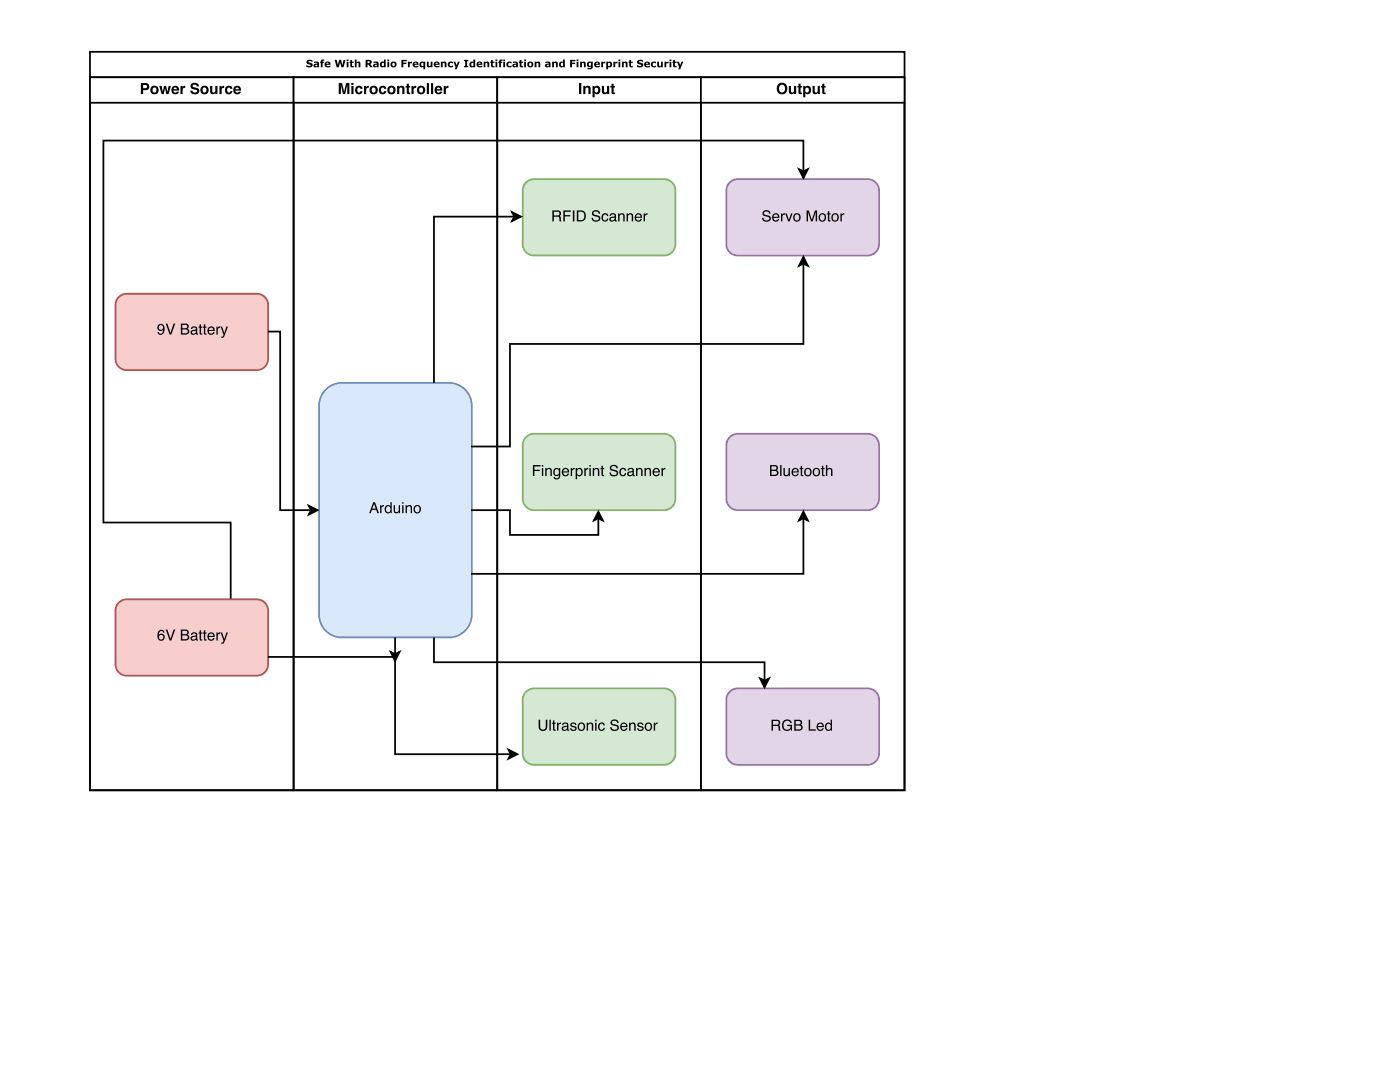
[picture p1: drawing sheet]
<svg xmlns="http://www.w3.org/2000/svg" width="279mm" height="216mm" viewBox="0 0 279 216" stroke-linecap="round" stroke-linejoin="round" font-family="sans-serif">
<path d="M18 10.3h162.5v5.1h-162.5zM18 15.4v142.3h162.5v-142.3" fill="none" stroke="#000" stroke-width=".35"/>
<path d="M61.3 12l.5-.1 .5 .1v.4l-.3-.2-.4 .1v.1l.2 .1a.5 .5 0 0 1 .6 .6 .5 .5 0 0 1-.7 .3l-.6-.1v-.3l.5 .2 .4-.1v-.2h-.2a.49 .49 0 0 1-.6-.3 .49 .49 0 0 1 .1-.6zM62.9 13l.1 .2 .3-.1v-.2zM62.7 12.3a.69 .69 0 0 1 1 .4v.7h-.4v-.1a.41 .41 0 0 1-.5 .1 .41 .41 0 0 1-.2-.5 .41 .41 0 0 1 .6-.2l.1-.1h-.6zM64.1 12l.6-.1v.2l-.3 .1 .2 .1v.2h-.2v.9h-.4v-.9h-.1zM64.9 12.4a.59 .59 0 0 1 .7-.1 .59 .59 0 0 1 .4 .6h-.9a.51 .51 0 0 0 .8 .2v.3a.68 .68 0 0 1-.9-.1 .68 .68 0 0 1-.1-.9zM65.2 12.5l-.1 .2h.5l-.1-.2zM66.8 11.9h.4l.2 1.1 .3-1.1h.4l.2 1.1 .3-1.1h.4l-.4 1.5h-.5l-.2-.9-.3 .9h-.4zM69.2 12.3h.3v1.1h-.3zM69.2 11.9h.4v.2h-.4zM69.9 12h.4v.3h.3v.2h-.3v.6l.3 .1a.35 .35 0 0 1-.4 .3 .35 .35 0 0 1-.3-.4v-.6h-.1zM70.8 11.9h.4v.5a.43 .43 0 0 1 .4-.1 .43 .43 0 0 1 .3 .4v.7h-.3v-.7l-.2-.1h-.2v.8h-.4zM73.3 12.2v.4h.2a.25 .25 0 0 0 .3-.3 .25 .25 0 0 0-.5-.1zM73 11.9h.6a.45 .45 0 0 1 .6 .3 .45 .45 0 0 1-.3 .6l.5 .6h-.5l-.4-.5h-.2v.5h-.3zM74.8 13l.1 .2 .3-.1v-.2zM74.5 12.3h.1a.69 .69 0 0 1 1 .4v.7h-.4v-.1a.41 .41 0 0 1-.5 .1 .41 .41 0 0 1-.2-.5 .41 .41 0 0 1 .6-.2l.1-.1h-.7zM76 12.4l.2-.1 .4 .1v-.5h.4v1.5h-.4v-.1a.54 .54 0 0 1-.8-.1 .54 .54 0 0 1 .2-.8zM76.3 12.6a.31 .31 0 0 0-.1 .5 .31 .31 0 0 0 .4 0v-.5zM77.3 12.3h.4v1.1h-.4zM77.3 11.9h.4v.2h-.4zM77.9 12.9a.61 .61 0 0 1 1.2 0 .61 .61 0 0 1-1.2 0zM78.4 12.6a.33 .33 0 0 0-.1 .5 .33 .33 0 0 0 .5 0 .33 .33 0 0 0-.1-.5zM80.1 11.9h1.1v.3h-.7v.3h.6v.3h-.6v.6h-.4zM81.4 12.3h.4v.2l.4-.2v.3l-.4 .1v.7h-.4zM82.5 12.4a.59 .59 0 0 1 .7-.1 .59 .59 0 0 1 .3 .6h-.8a.51 .51 0 0 0 .8 .2v.3a.68 .68 0 0 1-.9-.1 .68 .68 0 0 1-.1-.9zM82.8 12.5l-.1 .2h.5l-.2-.2zM83.8 12.4l.3-.1h.8v1.5h-.4v-.5a.55 .55 0 0 1-.8-.1 .55 .55 0 0 1 .1-.8zM84.1 12.6a.31 .31 0 0 0 0 .5 .31 .31 0 0 0 .4 0v-.5zM85.2 12.3h.3l.1 .7 .1 .2 .2-.1v-.8h.4v1.1h-.4v-.1a.43 .43 0 0 1-.4 .1 .43 .43 0 0 1-.3-.4zM86.7 12.4a.59 .59 0 0 1 .7-.1 .59 .59 0 0 1 .3 .6h-.8a.51 .51 0 0 0 .8 .2v.3a.68 .68 0 0 1-.9-.1 .68 .68 0 0 1-.1-.9zM87 12.5l-.1 .2h.5l-.1-.2zM88 12.3h.3v.1a.43 .43 0 0 1 .5-.1 .43 .43 0 0 1 .3 .4v.7h-.4v-.7l-.1-.1h-.3v.8h-.3zM89.5 12.4l.7-.1 .2 .1v.3a.36 .36 0 0 0-.6-.1 .36 .36 0 0 0 0 .5 .36 .36 0 0 0 .6 0v.3a.64 .64 0 0 1-.9-.1 .64 .64 0 0 1 0-.9zM90.5 12.3h.4l.2 .7 .3-.7h.4l-.7 1.5h-.4l.2-.4zM92.6 11.9h.9v.3h-.3v1h.3v.2h-.9v-.2h.2v-1h-.2zM93.8 12.4l.3-.1 .4 .1v-.5h.3v1.5h-.3v-.1a.54 .54 0 0 1-.8-.1 .54 .54 0 0 1 .1-.8zM94.1 12.6a.31 .31 0 0 0-.1 .5 .31 .31 0 0 0 .5 0v-.5zM95.3 12.4a.59 .59 0 0 1 .6-.1 .59 .59 0 0 1 .4 .6h-.8a.51 .51 0 0 0 .7 .2v.3a.68 .68 0 0 1-.9-.1 .68 .68 0 0 1 0-.9zM95.5 12.5v.2h.4l-.1-.2zM96.5 12.3h.4v.1a.43 .43 0 0 1 .5-.1 .43 .43 0 0 1 .2 .4v.7h-.3v-.7l-.2-.1h-.2v.8h-.4zM98 12h.3v.3h.4v.2h-.4l.1 .6 .3 .1a.35 .35 0 0 1-.4 .3 .35 .35 0 0 1-.3-.4v-.6h-.2zM98.9 12.3h.3v1.1h-.3zM98.9 11.9h.4v.2h-.4zM99.7 12l.6-.1v.2l-.3 .1 .2 .1v.2h-.2v.9h-.4v-.9h-.1zM100.4 12.3h.4v1.1h-.4zM100.4 11.9h.4v.2h-.4zM101.3 12.4l.6-.1 .2 .1v.3a.36 .36 0 0 0-.5-.1 .36 .36 0 0 0 0 .5 .36 .36 0 0 0 .5 0v.3a.64 .64 0 0 1-.9-.1 .64 .64 0 0 1 .1-.9zM102.6 13l.1 .2 .3-.1v-.2zM102.3 12.3h.1a.69 .69 0 0 1 1 .4v.7h-.4v-.1a.41 .41 0 0 1-.5 .1 .41 .41 0 0 1-.2-.5 .41 .41 0 0 1 .6-.2l.1-.1h-.7zM103.7 12h.4v.3h.3v.2h-.3v.6l.3 .1a.35 .35 0 0 1-.4 .3 .35 .35 0 0 1-.3-.4v-.6h-.1zM104.6 12.3h.4v1.1h-.4zM104.6 11.9h.4v.2h-.4zM105.2 12.9a.61 .61 0 0 1 1.2 0 .61 .61 0 0 1-1.2 0zM105.7 12.6a.33 .33 0 0 0-.1 .5 .33 .33 0 0 0 .5 0 .33 .33 0 0 0-.1-.5zM106.7 12.3h.4v.1a.43 .43 0 0 1 .4-.1 .43 .43 0 0 1 .3 .4v.7h-.3l-.1-.7-.1-.1h-.2v.8h-.4zM109.1 13l.1 .2 .3-.1v-.2zM108.9 12.3a.69 .69 0 0 1 1 .4v.7h-.4v-.1a.41 .41 0 0 1-.5 .1 .41 .41 0 0 1-.2-.5 .41 .41 0 0 1 .6-.2l.1-.1h-.6zM110.2 12.3h.4v.1a.43 .43 0 0 1 .4-.1 .43 .43 0 0 1 .3 .4v.7h-.3l-.1-.7-.1-.1h-.2v.8h-.4zM111.7 12.4l.3-.1 .4 .1v-.5h.3v1.5h-.3v-.1a.54 .54 0 0 1-.8-.1 .54 .54 0 0 1 .1-.8zM112 12.6a.31 .31 0 0 0-.1 .5 .31 .31 0 0 0 .5 0v-.5zM113.8 11.9h1v.3h-.6v.3h.6v.3h-.6v.6h-.4zM115.1 12.3h.3v1.1h-.3zM115.1 11.9h.3v.2h-.3zM115.8 12.3h.3v.1a.43 .43 0 0 1 .5-.1 .43 .43 0 0 1 .3 .4v.7h-.4v-.7l-.2-.1h-.2v.8h-.3zM117.3 12.4l.2-.1h.8v1a.69 .69 0 0 1-1 .5v-.3l.5 .1 .1-.3a.54 .54 0 0 1-.7-.1 .54 .54 0 0 1 .1-.8zM117.6 12.6a.29 .29 0 0 0-.1 .4 .29 .29 0 0 0 .4 .1v-.5zM118.7 12.4a.59 .59 0 0 1 .7-.1 .59 .59 0 0 1 .3 .6h-.8a.51 .51 0 0 0 .8 .2v.3a.68 .68 0 0 1-.9-.1 .68 .68 0 0 1-.1-.9zM119 12.5l-.1 .2h.5l-.1-.2zM120 12.3h.3v.2l.5-.2v.3l-.5 .1v.7h-.3zM121 12.3h.4v.1a.55 .55 0 0 1 .8 .3 .55 .55 0 0 1-.5 .7h-.3v.4h-.4zM121.4 12.6v.6a.31 .31 0 0 0 .4-.3 .31 .31 0 0 0-.4-.3zM122.4 12.3h.4v.2l.4-.2v.3l-.4 .1v.7h-.4zM123.4 12.3h.4v1.1h-.4zM123.4 11.9h.4v.2h-.4zM124.1 12.3h.4v.1a.43 .43 0 0 1 .5-.1 .43 .43 0 0 1 .2 .4v.7h-.3v-.7l-.2-.1h-.2v.8h-.4zM125.6 12h.3v.3h.4v.2h-.4l.1 .6 .3 .1a.35 .35 0 0 1-.4 .3 .35 .35 0 0 1-.3-.4v-.6h-.2zM127.3 12l.5-.1 .5 .1v.4l-.4-.2-.3 .1v.1l.2 .1a.5 .5 0 0 1 .6 .6 .5 .5 0 0 1-.7 .3l-.6-.1v-.3l.5 .2 .4-.1v-.2h-.3a.49 .49 0 0 1-.5-.3 .49 .49 0 0 1 .1-.6zM128.7 12.4a.59 .59 0 0 1 .7-.1 .59 .59 0 0 1 .3 .6h-.8a.51 .51 0 0 0 .8 .2v.3a.68 .68 0 0 1-.9-.1 .68 .68 0 0 1-.1-.9zM129 12.5l-.1 .2h.5l-.2-.2zM130.1 12.4l.7-.1 .1 .1v.3a.36 .36 0 0 0-.5-.1 .36 .36 0 0 0 0 .5 .36 .36 0 0 0 .5 0v.3a.64 .64 0 0 1-.8-.1 .64 .64 0 0 1 0-.9zM131.2 12.3h.3v.7l.2 .2 .2-.1v-.8h.4v1.1h-.4v-.1a.43 .43 0 0 1-.5 .1 .43 .43 0 0 1-.2-.4zM132.6 12.3h.4v.2l.4-.2v.3l-.4 .1v.7h-.4zM133.6 12.3h.4v1.1h-.4zM133.6 11.9h.4v.2h-.4zM134.3 12h.4v.3h.3v.2h-.3v.6l.3 .1a.35 .35 0 0 1-.4 .3 .35 .35 0 0 1-.3-.4v-.6h-.1zM135.1 12.3h.4l.2 .7 .3-.7h.4l-.7 1.5h-.3l.1-.4z" fill="#000"/>
<path d="M18 15.4h40.6v5.1h-40.6z" fill="#fff"/>
<path d="M18 15.4h40.6v5.1h-40.6zM18 20.5v137.2h40.6v-137.2" fill="none" stroke="#000" stroke-width=".35"/>
<path d="M28.6 17v.6h.4a.32 .32 0 0 0 .3-.3 .32 .32 0 0 0-.3-.3zM28.1 16.6h1a.7 .7 0 0 1 .7 .7 .7 .7 0 0 1-.8 .7h-.4v.8h-.5zM30.5 17.6a.47 .47 0 0 0 0 .6 .47 .47 0 0 0 .6 .1 .47 .47 0 0 0 .1-.6 .47 .47 0 0 0-.7-.1zM30 18a.86 .86 0 0 1 1.7 0 .86 .86 0 0 1-1.7 0zM31.8 17.1h.4l.3 1.2 .2-1.2h.5l.2 1.2 .3-1.2h.4l-.5 1.7h-.4l-.3-1.2-.2 1.2h-.5zM34.7 17.5l-.1 .3h.7l-.2-.3zM34.4 17.3a.79 .79 0 0 1 1-.1 .79 .79 0 0 1 .3 .9h-1.1l.3 .4 .8-.2a.84 .84 0 0 1-1.2 .3 .84 .84 0 0 1-.1-1.3zM36 17.1h.4v.3l.2-.2 .4-.1v.4a.43 .43 0 0 0-.6 .5v.8h-.4zM38.2 16.7a.91 .91 0 0 1 1.5 .5h-.4a.37 .37 0 0 0-.5-.4 .37 .37 0 0 0-.3 .5 1.12 1.12 0 0 1 1.3 .8 .92 .92 0 0 1-.9 .7 .92 .92 0 0 1-.9-.7h.4a.46 .46 0 0 0 .5 .4 .46 .46 0 0 0 .4-.4l-.2-.2a.91 .91 0 0 1-1.1-.9zM40.5 17.6a.47 .47 0 0 0-.1 .6 .47 .47 0 0 0 .7 .1 .47 .47 0 0 0 .1-.6 .47 .47 0 0 0-.7-.1zM40 18a.86 .86 0 0 1 1.7 0 .86 .86 0 0 1-1.7 0zM41.9 17.1h.5v1.1l.2 .3 .4-.3v-1.1h.4v1.7h-.4v-.2a.58 .58 0 0 1-.7 .2 .58 .58 0 0 1-.4-.7zM43.8 17.1h.4v.3l.2-.2 .3-.1v.4a.43 .43 0 0 0-.5 .5v.8h-.4zM45.1 17.3a.75 .75 0 0 1 .8-.2 .75 .75 0 0 1 .5 .6l-.5-.1a.39 .39 0 0 0-.5 0 .39 .39 0 0 0 0 .5l.3 .4 .3-.3h.4a.8 .8 0 0 1-1.1 .5 .8 .8 0 0 1-.3-1.2zM47.1 17.5l-.1 .3h.7l-.3-.3zM46.8 17.3a.79 .79 0 0 1 .9-.1 .79 .79 0 0 1 .4 .9h-1.1l.2 .4 .9-.2a.84 .84 0 0 1-1.3 .3 .84 .84 0 0 1 0-1.3z" fill="#000"/>
<path d="M23.7 59.3l1-.6 .6-.1h25.9a2.29 2.29 0 0 1 2.3 2.3v10.7a2.29 2.29 0 0 1-2.3 2.2h-25.9a2.29 2.29 0 0 1-2.3-2.2v-10.7l.1-.6z" fill="#f8cecc"/>
<path d="M23.7 59.3l1-.6 .6-.1h25.9a2.29 2.29 0 0 1 2.3 2.3v10.7a2.29 2.29 0 0 1-2.3 2.2h-25.9a2.29 2.29 0 0 1-2.3-2.2v-10.7l.1-.6z" fill="none" stroke="#b85450" stroke-width=".35"/>
<path d="M31.6 64.8a.82 .82 0 0 1 1 0 .82 .82 0 0 1 .2 1.1 .74 .74 0 0 1-.4 .9 .74 .74 0 0 1-.9-.4l-.1-.2h.3a.42 .42 0 0 0 .5 .4 .42 .42 0 0 0 .3-.5l.1-.3a.69 .69 0 0 1-1 0 .69 .69 0 0 1 0-1zM31.7 65.3a.45 .45 0 0 0 .9 0 .45 .45 0 0 0-.9 0zM33.1 64.6h.3l.6 1.8 .6-1.8h.4l-.8 2.1h-.3zM36.4 64.8v.7h.5a.35 .35 0 0 0 .5-.4 .35 .35 0 0 0-.5-.3zM36.4 65.7v.8h.6a.4 .4 0 0 0 .5-.4 .4 .4 0 0 0-.5-.4zM36.1 64.6h.9a.54 .54 0 0 1 .6 .3 .54 .54 0 0 1-.2 .7 .62 .62 0 0 1 .4 .7 .62 .62 0 0 1-.8 .4h-.9zM38.3 66.2a.38 .38 0 0 0 .5 .3 .38 .38 0 0 0 .2-.5zM38.2 65.3a.71 .71 0 0 1 1.2 .3v.9l.1 .1v.2h-.1a.45 .45 0 0 0-.7 0 .49 .49 0 0 1-.7-.4 .49 .49 0 0 1 .5-.6l.6-.1a.36 .36 0 0 0-.4-.4 .36 .36 0 0 0-.3 .3h-.3zM39.8 64.7h.3v.5h.3v.2h-.3v1l.3 .1v.2a.38 .38 0 0 1-.6-.3v-1h-.2v-.2h.2zM40.7 64.7h.3v.5h.2v.2h-.2v1l.2 .1v.2a.38 .38 0 0 1-.5-.3v-1h-.2v-.2h.2zM41.6 65.4a.73 .73 0 0 1 .9-.2 .73 .73 0 0 1 .4 .8h-1.2a.45 .45 0 0 0 .3 .6 .45 .45 0 0 0 .6-.4h.2a.78 .78 0 0 1-1.1 .5 .78 .78 0 0 1-.2-1.2zM41.8 65.5l-.1 .3h.9l-.3-.4zM43.2 65.2h.2v.2l.3-.3h.3v.3a.43 .43 0 0 0-.5 .4v.9h-.3zM44 65.2h.3l.5 1.2 .4-1.2h.3l-.7 1.7a.53 .53 0 0 1-.6 .5v-.3h.2l.2-.3z" fill="#000"/>
<path d="M23.7 120.2l1-.6h.6h25.9a2.29 2.29 0 0 1 2.3 2.2v10.7a2.29 2.29 0 0 1-2.3 2.3h-25.9a2.29 2.29 0 0 1-2.3-2.3v-10.7l.1-.6z" fill="#f8cecc"/>
<path d="M23.7 120.2l1-.6h.6h25.9a2.29 2.29 0 0 1 2.3 2.2v10.7a2.29 2.29 0 0 1-2.3 2.3h-25.9a2.29 2.29 0 0 1-2.3-2.3v-10.7l.1-.6z" fill="none" stroke="#b85450" stroke-width=".35"/>
<path d="M31.7 125.9a.65 .65 0 0 1 .7-.3 .65 .65 0 0 1 .4 .6h-.2a.44 .44 0 0 0-.6-.3 .44 .44 0 0 0-.3 .5v.3a.71 .71 0 0 1 1 .1 .71 .71 0 0 1-.2 1 .71 .71 0 0 1-1-.4l-.1-.8zM31.7 127.1a.46 .46 0 0 0 .9 0 .46 .46 0 0 0-.9 0zM33.1 125.6h.3l.6 1.9 .6-1.9h.4l-.8 2.2h-.3zM36.4 125.8v.7h.5a.35 .35 0 0 0 .5-.3 .35 .35 0 0 0-.5-.4zM36.4 126.8v.7h.6a.4 .4 0 0 0 .5-.4 .4 .4 0 0 0-.5-.3zM36.1 125.6h.9a.54 .54 0 0 1 .6 .3 .54 .54 0 0 1-.2 .7 .62 .62 0 0 1 .4 .8 .62 .62 0 0 1-.8 .4h-.9zM38.3 127.2a.38 .38 0 0 0 .5 .4 .38 .38 0 0 0 .2-.6zM38.2 126.4a.71 .71 0 0 1 1.2 .2v.9l.1 .1v.2h-.1a.45 .45 0 0 0-.7 0 .49 .49 0 0 1-.7-.4 .49 .49 0 0 1 .5-.5l.6-.2a.36 .36 0 0 0-.4-.4 .36 .36 0 0 0-.3 .4h-.3zM39.8 125.7h.3v.5h.3v.2h-.3v1l.3 .2v.2a.38 .38 0 0 1-.6-.3v-1.1h-.2v-.2h.2zM40.7 125.7h.3v.5h.2v.2h-.2v1l.2 .2v.2a.38 .38 0 0 1-.5-.3v-1.1h-.2v-.2h.2zM41.6 126.4a.73 .73 0 0 1 .9-.2 .73 .73 0 0 1 .4 .9h-1.2a.45 .45 0 0 0 .3 .5 .45 .45 0 0 0 .6-.3h.2a.78 .78 0 0 1-1.1 .4 .78 .78 0 0 1-.2-1.1zM41.8 126.5l-.1 .4h.9l-.3-.5zM43.2 126.2h.2v.3l.3-.3h.3v.2a.43 .43 0 0 0-.5 .5v.9h-.3zM44 126.2h.3l.5 1.3 .4-1.3h.3l-.7 1.7a.53 .53 0 0 1-.6 .5v-.2h.2l.2-.4z" fill="#000"/>
<path d="M58.6 15.4h40.6v5.1h-40.6z" fill="#fff"/>
<path d="M58.6 15.4h40.6v5.1h-40.6zM58.6 20.5v137.2h40.6v-137.2" fill="none" stroke="#000" stroke-width=".35"/>
<path d="M67.6 16.6h.7l.4 1.7 .4-1.7h.6v2.2h-.4v-1.9l-.4 1.9h-.5l-.4-1.9v1.9h-.4zM70.1 16.6h.5v.4h-.5zM70.1 17.1h.5v1.7h-.5zM71.1 17.3a.75 .75 0 0 1 .7-.2 .75 .75 0 0 1 .6 .6l-.5-.1a.39 .39 0 0 0-.5 0 .39 .39 0 0 0-.1 .5l.3 .4 .3-.3h.5a.8 .8 0 0 1-1.2 .5 .8 .8 0 0 1-.2-1.2zM72.7 17.1h.4v.3l.1-.2 .4-.1v.4a.43 .43 0 0 0-.5 .5v.8h-.4zM74.3 17.6a.47 .47 0 0 0-.1 .6 .47 .47 0 0 0 .7 .1 .47 .47 0 0 0 0-.6 .47 .47 0 0 0-.6-.1zM73.7 18a.9 .9 0 0 1 1.8 0 .9 .9 0 0 1-1.8 0zM75.8 17.3a.75 .75 0 0 1 .8-.2 .75 .75 0 0 1 .5 .6l-.5-.1a.39 .39 0 0 0-.5 0 .39 .39 0 0 0 0 .5l.3 .4 .3-.3h.4a.8 .8 0 0 1-1.1 .5 .8 .8 0 0 1-.3-1.2zM77.8 17.6a.47 .47 0 0 0-.1 .6 .47 .47 0 0 0 .7 .1 .47 .47 0 0 0 .1-.6 .47 .47 0 0 0-.7-.1zM77.3 18a.86 .86 0 0 1 1.7 0 .86 .86 0 0 1-1.7 0zM79.3 17.1h.4v.3a.57 .57 0 0 1 .6-.3 .57 .57 0 0 1 .4 .6v1.1h-.4v-1.1l-.3-.2-.3 .3v1h-.4zM81.2 16.7h.4v.5h.3v.3h-.3v.9l.3 .1v.3l-.6-.1-.1-.1v-1.1h-.3v-.3h.3zM82.1 17.1h.4v.3l.2-.2 .4-.1v.4a.43 .43 0 0 0-.5 .5v.8h-.5zM83.8 17.6a.47 .47 0 0 0-.1 .6 .47 .47 0 0 0 .6 .1 .47 .47 0 0 0 .1-.6 .47 .47 0 0 0-.6-.1zM83.2 18a.86 .86 0 0 1 1.7 0 .86 .86 0 0 1-1.7 0zM85.2 16.6h.4v2.2h-.4zM86 16.6h.5v2.2h-.5zM87.3 17.5l-.1 .3h.6l-.2-.3zM86.9 17.3a.79 .79 0 0 1 1-.1 .79 .79 0 0 1 .4 .9h-1.1l.2 .4 .9-.2a.84 .84 0 0 1-1.3 .3 .84 .84 0 0 1-.1-1.3zM88.6 17.1h.4v.3l.1-.2 .4-.1v.4a.43 .43 0 0 0-.5 .5v.8h-.4z" fill="#000"/>
<path d="M64.8 78a4.6 4.6 0 0 1 3.4-1.6h21.4a4.6 4.6 0 0 1 4.6 4.5v41.7a4.6 4.6 0 0 1-4.6 4.6h-21.4a4.6 4.6 0 0 1-4.5-4.6v-41.7a4.6 4.6 0 0 1 1.1-2.9z" fill="#dae8fc"/>
<path d="M64.8 78a4.6 4.6 0 0 1 3.4-1.6h21.4a4.6 4.6 0 0 1 4.6 4.5v41.7a4.6 4.6 0 0 1-4.6 4.6h-21.4a4.6 4.6 0 0 1-4.5-4.6v-41.7a4.6 4.6 0 0 1 1.1-2.9z" fill="none" stroke="#6c8ebf" stroke-width=".35"/>
<path d="M74.7 100.5l-.4 1h.7zM74.5 100.2h.3l.8 2.2h-.3l-.2-.7h-.9l-.2 .7h-.3zM75.9 100.8h.2v.3l.3-.3h.2v.2a.43 .43 0 0 0-.5 .5v.9h-.2zM77.2 101.1a.55 .55 0 0 0-.1 .8 .55 .55 0 0 0 .7 .1 .55 .55 0 0 0 .1-.7 .55 .55 0 0 0-.7-.2zM77.1 100.9l.5-.1 .3 .2v-.8h.3v2.2h-.3v-.2a.73 .73 0 0 1-1 0 .73 .73 0 0 1-.1-1zM78.6 100.8h.2v1a.41 .41 0 0 0 .6 .4 .41 .41 0 0 0 .2-.6v-.8h.2v1.6h-.2v-.3a.55 .55 0 0 1-.6 .3 .55 .55 0 0 1-.4-.5zM80.3 100.8h.2v1.6h-.2zM80.3 100.2h.2v.3h-.2zM80.9 100.8h.3v.2a.57 .57 0 0 1 .6-.2 .57 .57 0 0 1 .4 .6v1h-.2v-1a.39 .39 0 0 0-.5-.4 .39 .39 0 0 0-.3 .5v.9h-.3zM82.9 101.2a.56 .56 0 0 0 0 .7 .56 .56 0 0 0 .7 .1 .55 .55 0 0 0 .1-.8 .55 .55 0 0 0-.8 0zM82.7 101a.78 .78 0 0 1 1.1 .1 .78 .78 0 0 1-.1 1.1 .78 .78 0 0 1-1.1-.2l-.1-.6z" fill="#000"/>
<path d="M99.2 15.4h40.7v5.1h-40.7z" fill="#fff"/>
<path d="M99.2 15.4h40.7v5.1h-40.7zM99.2 20.5v137.2h40.7v-137.2" fill="none" stroke="#000" stroke-width=".35"/>
<path d="M115.6 16.6h.4v2.2h-.4zM116.4 17.1h.4v.3a.57 .57 0 0 1 .7-.3 .57 .57 0 0 1 .4 .6v1.1h-.5v-1.1l-.2-.2-.4 .3v1h-.4zM118.8 17.5a.46 .46 0 0 0-.2 .7 .46 .46 0 0 0 .7 .1v-.7zM118.3 17.1h.4v.3a.7 .7 0 0 1 .9-.1 .7 .7 0 0 1 .2 .9 .63 .63 0 0 1-.4 .6 .63 .63 0 0 1-.7-.2v.8h-.4zM120.1 17.1h.4l.1 1.1 .2 .3 .3-.3v-1.1h.5v1.7h-.4l-.1-.2a.58 .58 0 0 1-.7 .2 .58 .58 0 0 1-.3-.7zM122 16.7h.5v.5h.2v.3h-.2v.9l.2 .1v.3l-.5-.1-.1-.1-.1-1.1h-.2v-.3h.2z" fill="#000"/>
<path d="M105 36.4l1-.6 .6-.1h25.9a2.29 2.29 0 0 1 2.3 2.3v10.7a2.29 2.29 0 0 1-2.3 2.3h-25.9a2.29 2.29 0 0 1-2.3-2.3v-10.7l.1-.6z" fill="#d5e8d4"/>
<path d="M105 36.4l1-.6 .6-.1h25.9a2.29 2.29 0 0 1 2.3 2.3v10.7a2.29 2.29 0 0 1-2.3 2.3h-25.9a2.29 2.29 0 0 1-2.3-2.3v-10.7l.1-.6z" fill="none" stroke="#82b366" stroke-width=".35"/>
<path d="M110.5 42.2v.8h.7a.38 .38 0 0 0 .5-.4 .38 .38 0 0 0-.4-.4zM110.2 42a1.88 1.88 0 0 1 1.6 .2l.1 .5-.2 .4 .2 .2 .2 .9h-.4l-.1-.8-.4-.2h-.7v1h-.3zM112.4 42h1.5v.2h-1.2v.7h1.1v.3h-1.1v1h-.3zM114.3 42h.3v2.2h-.3zM115.4 42.2v1.7h.5a.86 .86 0 0 0 .7-.8 .86 .86 0 0 0-.7-.9zM115.1 42h.9a1.11 1.11 0 0 1 .9 1.1 1.11 1.11 0 0 1-.9 1.1h-.9zM118.3 42.1a.86 .86 0 0 1 1.4 .5h-.2a.51 .51 0 0 0-.6-.4 .51 .51 0 0 0-.4 .5l.5 .2a.69 .69 0 0 1 .8 .7 .69 .69 0 0 1-.9 .6l-.4-.1-.3-.2-.1-.4h.2a.58 .58 0 0 0 .6 .5 .58 .58 0 0 0 .6-.5l-.7-.3a.59 .59 0 0 1-.6-.4 .59 .59 0 0 1 .1-.7zM120.2 42.8a.65 .65 0 0 1 .7-.3 .65 .65 0 0 1 .5 .6h-.3a.44 .44 0 0 0-.5-.3 .44 .44 0 0 0-.3 .6 .42 .42 0 0 0 .3 .6 .42 .42 0 0 0 .5-.4h.3a.72 .72 0 0 1-.9 .6 .72 .72 0 0 1-.4-1zM121.9 43.6a.38 .38 0 0 0 .5 .4 .38 .38 0 0 0 .2-.6zM121.8 42.7a.71 .71 0 0 1 1.1 .3v.9l.2 .1v.2h-.1a.45 .45 0 0 0-.7 0 .49 .49 0 0 1-.7-.4 .49 .49 0 0 1 .5-.5l.5-.2a.36 .36 0 0 0-.3-.4 .36 .36 0 0 0-.4 .4h-.2zM123.4 42.6h.2v.2a.57 .57 0 0 1 .7-.2 .57 .57 0 0 1 .4 .5v1.1h-.3v-1a.39 .39 0 0 0-.5-.4 .39 .39 0 0 0-.3 .5v.9h-.2zM125.1 42.6h.2v.2a.57 .57 0 0 1 .7-.2 .57 .57 0 0 1 .4 .5v1.1h-.3v-1a.39 .39 0 0 0-.5-.4 .39 .39 0 0 0-.3 .5v.9h-.2zM126.9 42.8a.73 .73 0 0 1 .9-.2 .73 .73 0 0 1 .3 .9h-1.1a.45 .45 0 0 0 .3 .5 .45 .45 0 0 0 .5-.3h.3a.78 .78 0 0 1-1.1 .4 .78 .78 0 0 1-.2-1.1zM127.1 42.9l-.1 .3h.8l-.2-.4zM128.5 42.6h.2v.2l.3-.2 .2-.1v.3a.43 .43 0 0 0-.5 .5v.9h-.2z" fill="#000"/>
<path d="M105 87.2l1-.6 .6-.1h25.9a2.29 2.29 0 0 1 2.3 2.3v10.7a2.29 2.29 0 0 1-2.3 2.3h-25.9a2.29 2.29 0 0 1-2.3-2.3v-10.7l.1-.6z" fill="#d5e8d4"/>
<path d="M105 87.2l1-.6 .6-.1h25.9a2.29 2.29 0 0 1 2.3 2.3v10.7a2.29 2.29 0 0 1-2.3 2.3h-25.9a2.29 2.29 0 0 1-2.3-2.3v-10.7l.1-.6z" fill="none" stroke="#82b366" stroke-width=".35"/>
<path d="M106.3 92.8h1.6v.2h-1.3v.7h1.1v.3h-1.1v1h-.3zM108.1 93.4h.3v1.6h-.3zM108.1 92.8h.3v.3h-.3zM108.8 93.4h.3v.2a.57 .57 0 0 1 .6-.2 .57 .57 0 0 1 .4 .5v1.1h-.3v-1a.39 .39 0 0 0-.4-.4 .39 .39 0 0 0-.3 .5v.9h-.3zM110.6 93.6l.5-.3 .5 .3v-.2h.2v1.4a.7 .7 0 0 1-.5 .8 .7 .7 0 0 1-.8-.4h.2a.46 .46 0 0 0 .6 .2 .46 .46 0 0 0 .2-.7 .69 .69 0 0 1-.9 .2 .69 .69 0 0 1-.2-1zM110.8 93.7a.56 .56 0 0 0-.1 .7 .56 .56 0 0 0 .7 .3 .56 .56 0 0 0 .2-.8 .56 .56 0 0 0-.8-.2zM112.3 93.6a.73 .73 0 0 1 .9-.2 .73 .73 0 0 1 .4 .9h-1.2a.45 .45 0 0 0 .3 .5 .45 .45 0 0 0 .6-.3h.3a.78 .78 0 0 1-1.2 .4 .78 .78 0 0 1-.2-1.1zM112.5 93.7l-.1 .3h.9l-.3-.4zM113.9 93.4h.3v.2l.3-.2 .2-.1v.3a.43 .43 0 0 0-.5 .5v.9h-.3zM115.3 93.7a.56 .56 0 0 0-.2 .8 .56 .56 0 0 0 .8 .1 .56 .56 0 0 0 .1-.7 .56 .56 0 0 0-.7-.2zM114.9 93.4h.3v.2a.7 .7 0 0 1 .9-.1 .7 .7 0 0 1 .2 1 .62 .62 0 0 1-.5 .5 .62 .62 0 0 1-.6-.2v.8h-.3zM116.6 93.4h.3v.2l.3-.2 .2-.1v.3a.43 .43 0 0 0-.5 .5v.9h-.3zM117.6 93.4h.3v1.6h-.3zM117.6 92.8h.3v.3h-.3zM118.3 93.4h.3v.2a.57 .57 0 0 1 .6-.2 .57 .57 0 0 1 .4 .5v1.1h-.3v-1a.39 .39 0 0 0-.5-.4 .39 .39 0 0 0-.2 .5v.9h-.3zM120 92.9h.3v.5h.3v.2h-.3v1l.3 .2v.2a.38 .38 0 0 1-.6-.4v-1h-.2v-.2h.2zM121.9 92.9a.86 .86 0 0 1 1.4 .5h-.3a.51 .51 0 0 0-.5-.4 .51 .51 0 0 0-.5 .5l.5 .2a.69 .69 0 0 1 .9 .7 .69 .69 0 0 1-.9 .6l-.5-.1-.3-.2-.1-.4h.3a.58 .58 0 0 0 .6 .5 .58 .58 0 0 0 .6-.5l-.8-.3a.59 .59 0 0 1-.6-.4 .59 .59 0 0 1 .2-.7zM123.8 93.6a.65 .65 0 0 1 .7-.3 .65 .65 0 0 1 .5 .6h-.3a.44 .44 0 0 0-.6-.3 .44 .44 0 0 0-.2 .6 .42 .42 0 0 0 .3 .6 .42 .42 0 0 0 .5-.4h.3a.72 .72 0 0 1-1 .6 .72 .72 0 0 1-.4-1zM125.5 94.4a.38 .38 0 0 0 .5 .4 .38 .38 0 0 0 .2-.6zM125.3 93.5a.71 .71 0 0 1 1.2 .3v.9l.2 .1v.2h-.2a.45 .45 0 0 0-.7 0 .49 .49 0 0 1-.6-.4 .49 .49 0 0 1 .5-.5l.5-.2a.36 .36 0 0 0-.3-.4 .36 .36 0 0 0-.4 .4h-.3zM126.9 93.4h.3v.2a.57 .57 0 0 1 .6-.2 .57 .57 0 0 1 .4 .5v1.1h-.2v-1a.39 .39 0 0 0-.5-.4 .39 .39 0 0 0-.3 .5v.9h-.3zM128.6 93.4h.3v.2a.57 .57 0 0 1 .6-.2 .57 .57 0 0 1 .4 .5v1.1h-.2v-1a.39 .39 0 0 0-.5-.4 .39 .39 0 0 0-.3 .5v.9h-.3zM130.4 93.6a.73 .73 0 0 1 .9-.2 .73 .73 0 0 1 .4 .9h-1.2a.45 .45 0 0 0 .4 .5 .45 .45 0 0 0 .5-.3h.3a.78 .78 0 0 1-1.1 .4 .78 .78 0 0 1-.3-1.1zM130.7 93.7l-.2 .3h.9l-.3-.4zM132 93.4h.3v.2l.3-.2 .2-.1v.3a.43 .43 0 0 0-.5 .5v.9h-.3z" fill="#000"/>
<path d="M105 138l1-.6 .6-.1h25.9a2.29 2.29 0 0 1 2.3 2.3v10.7a2.29 2.29 0 0 1-2.3 2.3h-25.9a2.29 2.29 0 0 1-2.3-2.3v-10.7l.1-.6z" fill="#d5e8d4"/>
<path d="M105 138l1-.6 .6-.1h25.9a2.29 2.29 0 0 1 2.3 2.3v10.7a2.29 2.29 0 0 1-2.3 2.3h-25.9a2.29 2.29 0 0 1-2.3-2.3v-10.7l.1-.6z" fill="none" stroke="#82b366" stroke-width=".35"/>
<path d="M107.5 143.6h.3v1.3a.56 .56 0 0 0 .6 .7 .56 .56 0 0 0 .5-.7v-1.3h.3v1.2a.87 .87 0 0 1-.8 1 .87 .87 0 0 1-.9-1zM109.6 143.6h.3v2.2h-.3zM110.4 143.7h.2v.5h.3v.2h-.3v1l.3 .2v.2a.38 .38 0 0 1-.5-.4v-1h-.2v-.2h.2zM111.2 144.2h.2v.2l.3-.2 .2-.1v.3a.43 .43 0 0 0-.5 .5v.9h-.2zM112.4 145.2a.38 .38 0 0 0 .5 .4 .38 .38 0 0 0 .2-.6zM112.3 144.3a.71 .71 0 0 1 1.1 .3v.9l.2 .1v.2h-.1a.45 .45 0 0 0-.7 0 .49 .49 0 0 1-.7-.4 .49 .49 0 0 1 .5-.5l.5-.2a.36 .36 0 0 0-.3-.4 .36 .36 0 0 0-.4 .4h-.2zM114 144.3a.64 .64 0 0 1 1 .3h-.2a.34 .34 0 0 0-.4-.2 .34 .34 0 0 0-.3 .3h.1a.76 .76 0 0 1 .8 .8 .69 .69 0 0 1-.7 .3 .69 .69 0 0 1-.5-.5h.2a.39 .39 0 0 0 .4 .3 .39 .39 0 0 0 .4-.4h-.1a.76 .76 0 0 1-.8-.8zM115.7 144.5a.56 .56 0 0 0-.1 .8 .56 .56 0 0 0 .8 .1 .55 .55 0 0 0 0-.8 .55 .55 0 0 0-.7-.1zM115.5 144.4a.78 .78 0 0 1 1.1 .1 .78 .78 0 0 1-.1 1.1 .78 .78 0 0 1-1.1-.2l-.1-.6zM117.1 144.2h.2v.2a.57 .57 0 0 1 .7-.2 .57 .57 0 0 1 .4 .5v1.1h-.3v-1a.39 .39 0 0 0-.5-.4 .39 .39 0 0 0-.2 .5v.9h-.3zM118.8 144.2h.3v1.6h-.3zM118.8 143.6h.3v.3h-.3zM119.5 144.4a.65 .65 0 0 1 .7-.3 .65 .65 0 0 1 .5 .6h-.3a.44 .44 0 0 0-.5-.3 .44 .44 0 0 0-.3 .6 .42 .42 0 0 0 .3 .6 .42 .42 0 0 0 .5-.4h.3a.72 .72 0 0 1-.9 .6 .72 .72 0 0 1-.4-1zM122.1 143.7a.86 .86 0 0 1 1.4 .5h-.3a.51 .51 0 0 0-.6-.4 .51 .51 0 0 0-.4 .5l.5 .2a.69 .69 0 0 1 .8 .7 .69 .69 0 0 1-.9 .6l-.4-.1-.3-.2-.1-.4h.3a.58 .58 0 0 0 .5 .5 .58 .58 0 0 0 .6-.5l-.7-.3a.59 .59 0 0 1-.6-.4 .59 .59 0 0 1 .2-.7zM124 144.4a.73 .73 0 0 1 .9-.2 .73 .73 0 0 1 .3 .9h-1.1a.45 .45 0 0 0 .3 .5 .45 .45 0 0 0 .5-.3h.3a.78 .78 0 0 1-1.1 .4 .78 .78 0 0 1-.2-1.1zM124.2 144.5l-.1 .3h.8l-.2-.4zM125.6 144.2h.2v.2a.57 .57 0 0 1 .7-.2 .57 .57 0 0 1 .3 .5v1.1h-.2v-1a.39 .39 0 0 0-.5-.4 .39 .39 0 0 0-.3 .5v.9h-.2zM127.4 144.3a.64 .64 0 0 1 1 .3h-.2a.34 .34 0 0 0-.4-.2 .34 .34 0 0 0-.3 .3h.1a.76 .76 0 0 1 .8 .8 .69 .69 0 0 1-.7 .3 .69 .69 0 0 1-.6-.5h.3a.39 .39 0 0 0 .4 .3 .39 .39 0 0 0 .4-.4h-.1a.76 .76 0 0 1-.9-.8zM129 144.5a.56 .56 0 0 0 0 .8 .56 .56 0 0 0 .8 .1 .55 .55 0 0 0 0-.8 .55 .55 0 0 0-.8-.1zM128.9 144.4a.78 .78 0 0 1 1.1 .1 .78 .78 0 0 1-.2 1.1 .78 .78 0 0 1-1.1-.2v-.6zM130.5 144.2h.2v.2l.3-.2 .2-.1v.3a.43 .43 0 0 0-.5 .5v.9h-.2z" fill="#000"/>
<path d="M139.9 15.4h40.6v5.1h-40.6z" fill="#fff"/>
<path d="M139.9 15.4h40.6v5.1h-40.6zM139.9 20.5v137.2h40.6v-137.2" fill="none" stroke="#000" stroke-width=".35"/>
<path d="M155.6 17.1a.75 .75 0 0 0-.1 .9 .75 .75 0 0 0 .9 .4 .73 .73 0 0 0 .3-1.1 .73 .73 0 0 0-1.1-.2zM155.4 16.8a1.12 1.12 0 0 1 1.7 .9 1.12 1.12 0 0 1-1.7 .9 1.39 1.39 0 0 1 0-1.8zM157.4 17.1h.5v1.1l.2 .3 .3-.3 .1-1.1h.4v1.7h-.4l-.1-.2a.58 .58 0 0 1-.6 .2 .58 .58 0 0 1-.4-.7zM159.4 16.7h.4v.5h.2v.3h-.2v.9l.2 .1v.3l-.5-.1-.1-.1v-1.1h-.3v-.3h.3zM160.9 17.5a.46 .46 0 0 0-.2 .7 .46 .46 0 0 0 .6 .1v-.7zM160.3 17.1h.4v.3a.7 .7 0 0 1 1-.1 .7 .7 0 0 1 .1 .9 .63 .63 0 0 1-.4 .6 .63 .63 0 0 1-.7-.2v.8h-.4zM162.2 17.1h.4v1.1l.3 .3 .3-.3v-1.1h.4v1.7h-.4v-.2a.58 .58 0 0 1-.7 .2 .58 .58 0 0 1-.3-.7zM164.1 16.7h.4v.5h.3v.3h-.3v.9l.3 .1v.3l-.5-.1-.2-.1v-1.1h-.2v-.3h.2z" fill="#000"/>
<path d="M145.6 36.4l1-.6 .6-.1h26a2.29 2.29 0 0 1 2.2 2.3v10.7a2.29 2.29 0 0 1-2.2 2.3h-26a2.29 2.29 0 0 1-2.2-2.3v-10.7v-.6z" fill="#e1d5e7"/>
<path d="M145.6 36.4l1-.6 .6-.1h26a2.29 2.29 0 0 1 2.2 2.3v10.7a2.29 2.29 0 0 1-2.2 2.3h-26a2.29 2.29 0 0 1-2.2-2.3v-10.7v-.6z" fill="none" stroke="#9673a6" stroke-width=".35"/>
<path d="M152.4 42.1a.86 .86 0 0 1 1.4 .5h-.3a.51 .51 0 0 0-.5-.4 .51 .51 0 0 0-.5 .5l.5 .2a.69 .69 0 0 1 .8 .7 .69 .69 0 0 1-.8 .6l-.5-.1-.3-.2-.1-.4h.3a.58 .58 0 0 0 .6 .5 .58 .58 0 0 0 .5-.5l-.7-.3a.59 .59 0 0 1-.6-.4 .59 .59 0 0 1 .2-.7zM154.3 42.8a.73 .73 0 0 1 .9-.2 .73 .73 0 0 1 .3 .9h-1.1a.45 .45 0 0 0 .3 .5 .45 .45 0 0 0 .6-.3h.2a.78 .78 0 0 1-1.1 .4 .78 .78 0 0 1-.2-1.1zM154.5 42.9l-.1 .3h.9l-.3-.4zM155.9 42.6h.2v.2l.3-.2 .3-.1v.3a.43 .43 0 0 0-.6 .5v.9h-.2zM156.7 42.6h.3l.4 1.3 .5-1.3h.3l-.6 1.6h-.3zM158.7 42.9a.56 .56 0 0 0-.1 .8 .56 .56 0 0 0 .8 .1 .55 .55 0 0 0 .1-.8 .55 .55 0 0 0-.8-.1zM158.5 42.8a.78 .78 0 0 1 1.1 .1 .78 .78 0 0 1-.1 1.1 .78 .78 0 0 1-1.1-.2l-.1-.6zM161 42h.4l.6 1.8 .7-1.8h.4v2.2h-.3v-1.9l-.6 1.9h-.3l-.6-1.9v1.9h-.3zM163.8 42.9a.56 .56 0 0 0-.1 .8 .56 .56 0 0 0 .8 .1 .55 .55 0 0 0 0-.8 .55 .55 0 0 0-.7-.1zM163.6 42.8a.78 .78 0 0 1 1.1 .1 .78 .78 0 0 1-.1 1.1 .78 .78 0 0 1-1.1-.2l-.1-.6zM165.2 42.1h.3v.5h.3v.2h-.3v1l.3 .2v.2a.38 .38 0 0 1-.6-.4v-1h-.2v-.2h.2zM166.3 42.9a.56 .56 0 0 0 0 .8 .56 .56 0 0 0 .7 .1 .55 .55 0 0 0 .1-.8 .55 .55 0 0 0-.8-.1zM166.1 42.8a.78 .78 0 0 1 1.1 .1 .78 .78 0 0 1-.1 1.1 .78 .78 0 0 1-1.1-.2l-.1-.6zM167.7 42.6h.3v.2l.3-.2 .2-.1v.3a.43 .43 0 0 0-.5 .5v.9h-.3z" fill="#000"/>
<path d="M145.6 138l1-.6 .6-.1h26a2.29 2.29 0 0 1 2.2 2.3v10.7a2.29 2.29 0 0 1-2.2 2.3h-26a2.29 2.29 0 0 1-2.2-2.3v-10.7v-.6z" fill="#e1d5e7"/>
<path d="M145.6 138l1-.6 .6-.1h26a2.29 2.29 0 0 1 2.2 2.3v10.7a2.29 2.29 0 0 1-2.2 2.3h-26a2.29 2.29 0 0 1-2.2-2.3v-10.7v-.6z" fill="none" stroke="#9673a6" stroke-width=".35"/>
<path d="M154.3 143.8v.8h.7a.38 .38 0 0 0 .4-.4 .38 .38 0 0 0-.4-.4zM154 143.6a1.88 1.88 0 0 1 1.6 .2l.1 .5-.3 .4 .2 .2 .2 .9h-.4l-.1-.8-.3-.2h-.7v1h-.3zM156.4 143.8a.97 .97 0 0 1 1.6 .4h-.3a.76 .76 0 0 0-1-.3 .76 .76 0 0 0-.3 1 .7 .7 0 0 0 .7 .7 .7 .7 0 0 0 .7-.8h-.7v-.2h1v1.2h-.2l-.1-.3a1.03 1.03 0 0 1-1.3 .2 1.03 1.03 0 0 1-.4-1.3zM158.8 143.8v.7h.5a.35 .35 0 0 0 .5-.3 .35 .35 0 0 0-.5-.4zM158.8 144.7v.8h.6a.4 .4 0 0 0 .5-.4 .4 .4 0 0 0-.5-.4zM158.5 143.6h.9a.54 .54 0 0 1 .7 .3 .54 .54 0 0 1-.3 .7 .62 .62 0 0 1 .4 .8 .62 .62 0 0 1-.8 .4h-.9zM161.4 143.6h.3v1.9h1.1v.3h-1.4zM163.2 144.4a.73 .73 0 0 1 .9-.2 .73 .73 0 0 1 .3 .9h-1.2a.45 .45 0 0 0 .4 .5 .45 .45 0 0 0 .5-.3h.3a.78 .78 0 0 1-1.1 .4 .78 .78 0 0 1-.2-1.1zM163.4 144.5l-.1 .3h.8l-.2-.4zM165 144.5a.55 .55 0 0 0-.1 .8 .55 .55 0 0 0 .8 .1 .55 .55 0 0 0 .1-.7 .55 .55 0 0 0-.8-.2zM164.9 144.3l.6-.1 .3 .2v-.8h.2v2.2h-.2v-.3a.73 .73 0 0 1-1 .1 .73 .73 0 0 1-.1-1z" fill="#000"/>
<path d="M145.6 87.2l1-.6 .6-.1h26a2.29 2.29 0 0 1 2.2 2.3v10.7a2.29 2.29 0 0 1-2.2 2.3h-26a2.29 2.29 0 0 1-2.2-2.3v-10.7v-.6z" fill="#e1d5e7"/>
<path d="M145.6 87.2l1-.6 .6-.1h26a2.29 2.29 0 0 1 2.2 2.3v10.7a2.29 2.29 0 0 1-2.2 2.3h-26a2.29 2.29 0 0 1-2.2-2.3v-10.7v-.6z" fill="none" stroke="#9673a6" stroke-width=".35"/>
<g fill="#000">
<path d="M159.4 33.7l.9 .5 .9-.5-.9 1.8zM102.2 42.3l1.8 .9-1.8 .9 .4-.9zM160.3 51.3l.9 1.7-.9-.4-.9 .4zM61.6 100.9l1.8 .9-1.8 .9 .5-.9zM119.4 102.1l.9 1.7-.9-.4-.9 .4zM160.3 102.1l.9 1.7-.9-.4-.9 .4zM78 130.1l.8 .4 .9-.4-.9 1.7zM151.7 135.3l.9 .5 .9-.5-.9 1.8zM101.5 149.6l1.8 .9-1.8 .8 .4-.8z"/>
<path d="M154 93v.7h.5a.35 .35 0 0 0 .5-.3 .35 .35 0 0 0-.5-.4zM154 93.9v.8h.6a.4 .4 0 0 0 .5-.4 .4 .4 0 0 0-.5-.4zM153.7 92.8h.9a.54 .54 0 0 1 .6 .3 .54 .54 0 0 1-.2 .7 .62 .62 0 0 1 .3 .8 .62 .62 0 0 1-.7 .4h-.9zM155.7 92.8h.3v2.2h-.3zM156.4 93.4h.2v1a.41 .41 0 0 0 .6 .4 .41 .41 0 0 0 .2-.6v-.8h.2v1.6h-.2v-.3a.55 .55 0 0 1-.6 .3 .55 .55 0 0 1-.4-.5zM158.2 93.6a.73 .73 0 0 1 .9-.2 .73 .73 0 0 1 .3 .9h-1.1a.45 .45 0 0 0 .3 .5 .45 .45 0 0 0 .5-.3h.3a.78 .78 0 0 1-1.1 .4 .78 .78 0 0 1-.2-1.1zM158.4 93.7l-.1 .3h.8l-.2-.4zM159.8 92.9h.3v.5h.2v.2h-.2v1l.2 .2v.2a.38 .38 0 0 1-.5-.4v-1h-.2v-.2h.2zM160.9 93.7a.56 .56 0 0 0-.1 .8 .56 .56 0 0 0 .8 .1 .55 .55 0 0 0 .1-.8 .55 .55 0 0 0-.8-.1zM160.7 93.6a.78 .78 0 0 1 1.1 .1 .78 .78 0 0 1-.1 1.1 .78 .78 0 0 1-1.1-.2l-.1-.6zM162.6 93.7a.56 .56 0 0 0-.1 .8 .56 .56 0 0 0 .8 .1 .55 .55 0 0 0 0-.8 .55 .55 0 0 0-.7-.1zM162.4 93.6a.78 .78 0 0 1 1.1 .1 .78 .78 0 0 1-.1 1.1 .78 .78 0 0 1-1.1-.2l-.1-.6zM164 92.9h.3v.5h.3v.2h-.3v1l.3 .2v.2a.38 .38 0 0 1-.6-.4v-1h-.2v-.2h.2zM164.8 92.8h.3v.8a.56 .56 0 0 1 .7-.2 .56 .56 0 0 1 .3 .5v1.1h-.2v-1a.39 .39 0 0 0-.5-.4 .39 .39 0 0 0-.3 .5v.9h-.3z"/>
</g>
<g fill="none" stroke="#000" stroke-width=".35">
<path d="M159.4 33.7l.9 .5 .9-.5-.9 1.8zM160.3 34.2v-6.2h-139.7v76.2h25.4v15.2M102.2 42.3l1.8 .9-1.8 .9 .4-.9zM102.6 43.2h-16v33.2M160.3 51.3l.9 1.7-.9-.4-.9 .4zM160.3 52.6v16h-58.5v20.5h-7.8M53.4 66.1h2.5v35.7h6.2M61.6 100.9l1.8 .9-1.8 .9 .5-.9zM94 101.8h7.8v4.9h17.6v-3.3M119.4 102.1l.9 1.7-.9-.4-.9 .4zM160.3 102.1l.9 1.7-.9-.4-.9 .4zM160.3 103.4v11.1h-66.3"/>
<path d="M53.4 131.1h25.4v19.4h23.1M78 130.1l.8 .4 .9-.4-.9 1.7zM78.8 127.2v3.3M86.6 127.2v4.9h66v3.7M151.7 135.3l.9 .5 .9-.5-.9 1.8zM101.5 149.6l1.8 .9-1.8 .8 .4-.8z"/>
</g>
</svg>
